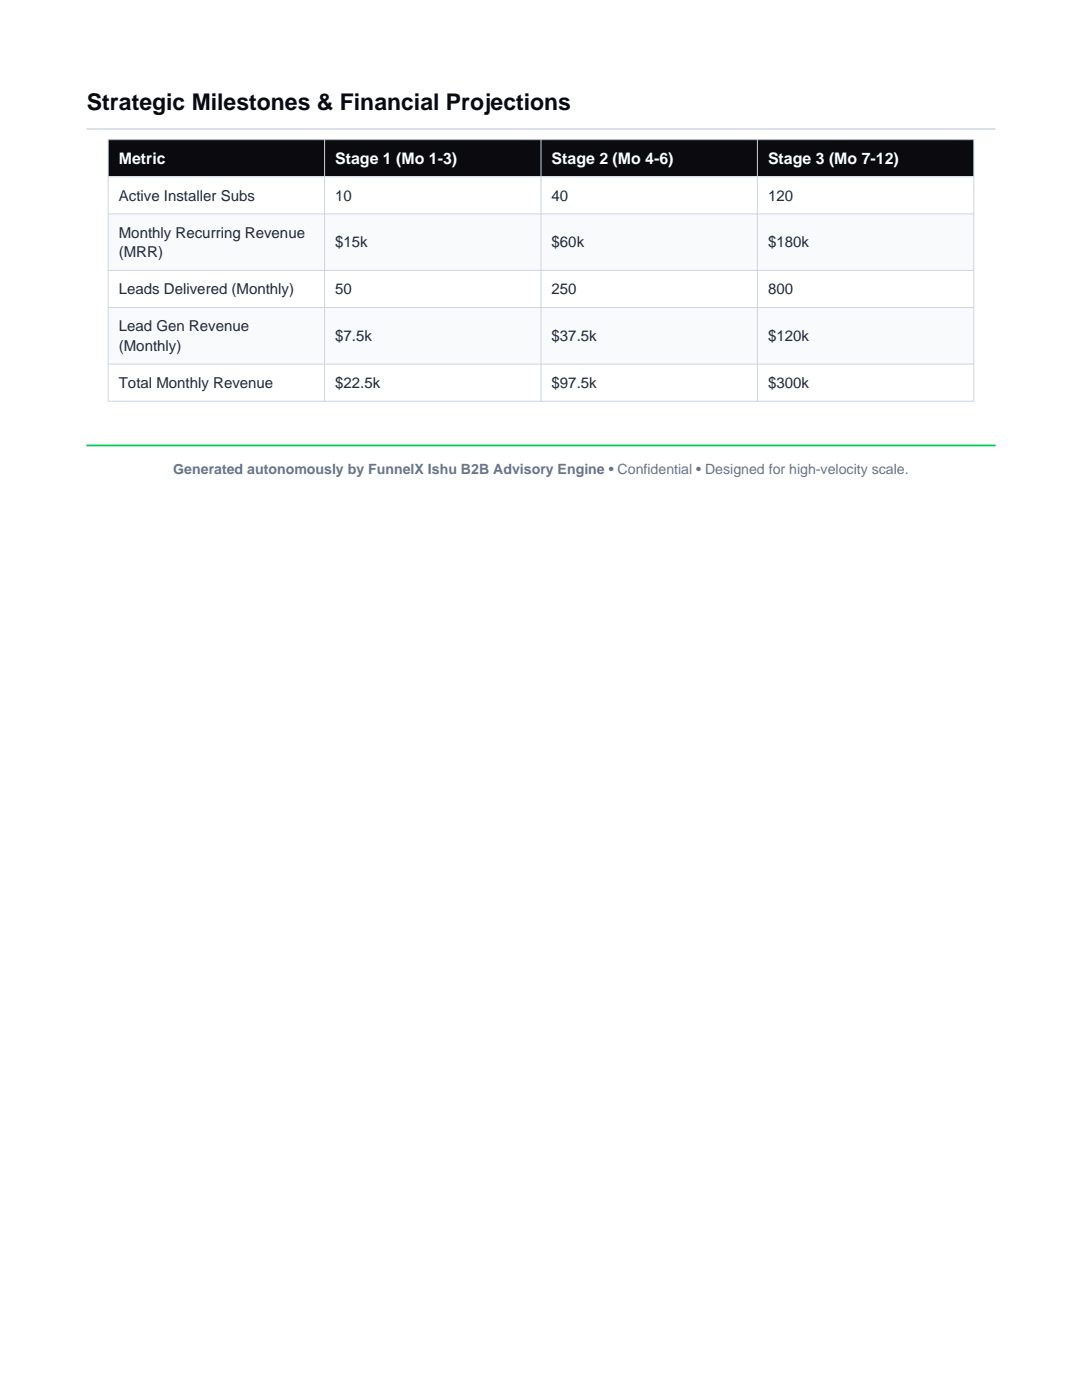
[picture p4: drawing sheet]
<svg xmlns="http://www.w3.org/2000/svg" width="216mm" height="279mm" viewBox="0 0 216 279" stroke-linecap="round" stroke-linejoin="round" font-family="sans-serif">
<defs><g id="words">
<text font-size="4.6" fill="#0a0a0f" x="17.4" y="21.9">Strategic Milestones &amp; Financial Projections</text>
<g font-size="3.2" fill="#fff">
<text x="23.7" y="32.8">Metric</text>
<text x="66.9" y="32.8">Stage 1 (Mo 1-3)</text>
<text x="110.1" y="32.8">Stage 2 (Mo 4-6)</text>
<text x="153.2" y="32.8">Stage 3 (Mo 7-12)</text>
</g>
<g font-size="3" fill="#1e293b">
<text x="23.7" y="40">Active Installer Subs</text>
<text x="66.9" y="40">10</text>
<text x="110.1" y="40">40</text>
<text x="153.2" y="40">120</text>
<text x="23.7" y="47.4">Monthly Recurring Revenue</text>
<text x="23.7" y="51.3">(MRR)</text>
<text x="66.9" y="49.4">$15k</text>
<text x="110.1" y="49.4">$60k</text>
<text x="153.2" y="49.4">$180k</text>
<text x="23.7" y="58.7">Leads Delivered (Monthly)</text>
<text x="66.9" y="58.7">50</text>
<text x="110.1" y="58.7">250</text>
<text x="153.2" y="58.7">800</text>
<text x="23.7" y="66.1">Lead Gen Revenue</text>
<text x="23.7" y="70">(Monthly)</text>
<text x="66.9" y="68.1">$7.5k</text>
<text x="110.1" y="68.1">$37.5k</text>
<text x="153.2" y="68.1">$120k</text>
<text x="23.7" y="77.4">Total Monthly Revenue</text>
<text x="66.9" y="77.4">$22.5k</text>
<text x="110.1" y="77.4">$97.5k</text>
<text x="153.2" y="77.4">$300k</text>
</g>
<text font-size="2.8" fill="#64748b" x="34.6" y="94.5">Generated autonomously by FunnelX Ishu B2B Advisory Engine • Confidential • Designed for high-velocity scale.</text>
</g></defs>
<path d="M17.4 25.8h181.1" fill="none" stroke="#cbd5e1" stroke-width=".28"/>
<path d="M21.6 27.9h172.7v7.4h-172.7z" fill-rule="evenodd" fill="#0a0a0f"/>
<path d="M21.6 35.3h172.7v7.4h-172.7z" fill-rule="evenodd" fill="#fff"/>
<path d="M21.6 42.7h172.7v11.3h-172.7z" fill-rule="evenodd" fill="#f8fafc"/>
<path d="M21.6 54h172.7v7.4h-172.7z" fill-rule="evenodd" fill="#fff"/>
<path d="M21.6 61.4h172.7v11.3h-172.7z" fill-rule="evenodd" fill="#f8fafc"/>
<path d="M21.6 72.7h172.7v7.4h-172.7z" fill-rule="evenodd" fill="#fff"/>
<path d="M21.6 27.9h172.7v52.2h-172.7zM21.6 35.3h172.7M64.8 27.9v52.2M108 27.9v52.2M151.1 27.9v52.2M21.6 42.7h172.7M21.6 54h172.7M21.6 61.4h172.7M21.6 72.7h172.7" fill="none" stroke="#cbd5e1" stroke-width=".2"/>
<path d="M17.4 88.9h181.1" fill="none" stroke="#0c5" stroke-width=".35"/>
<use href="#words"/>
</svg>
